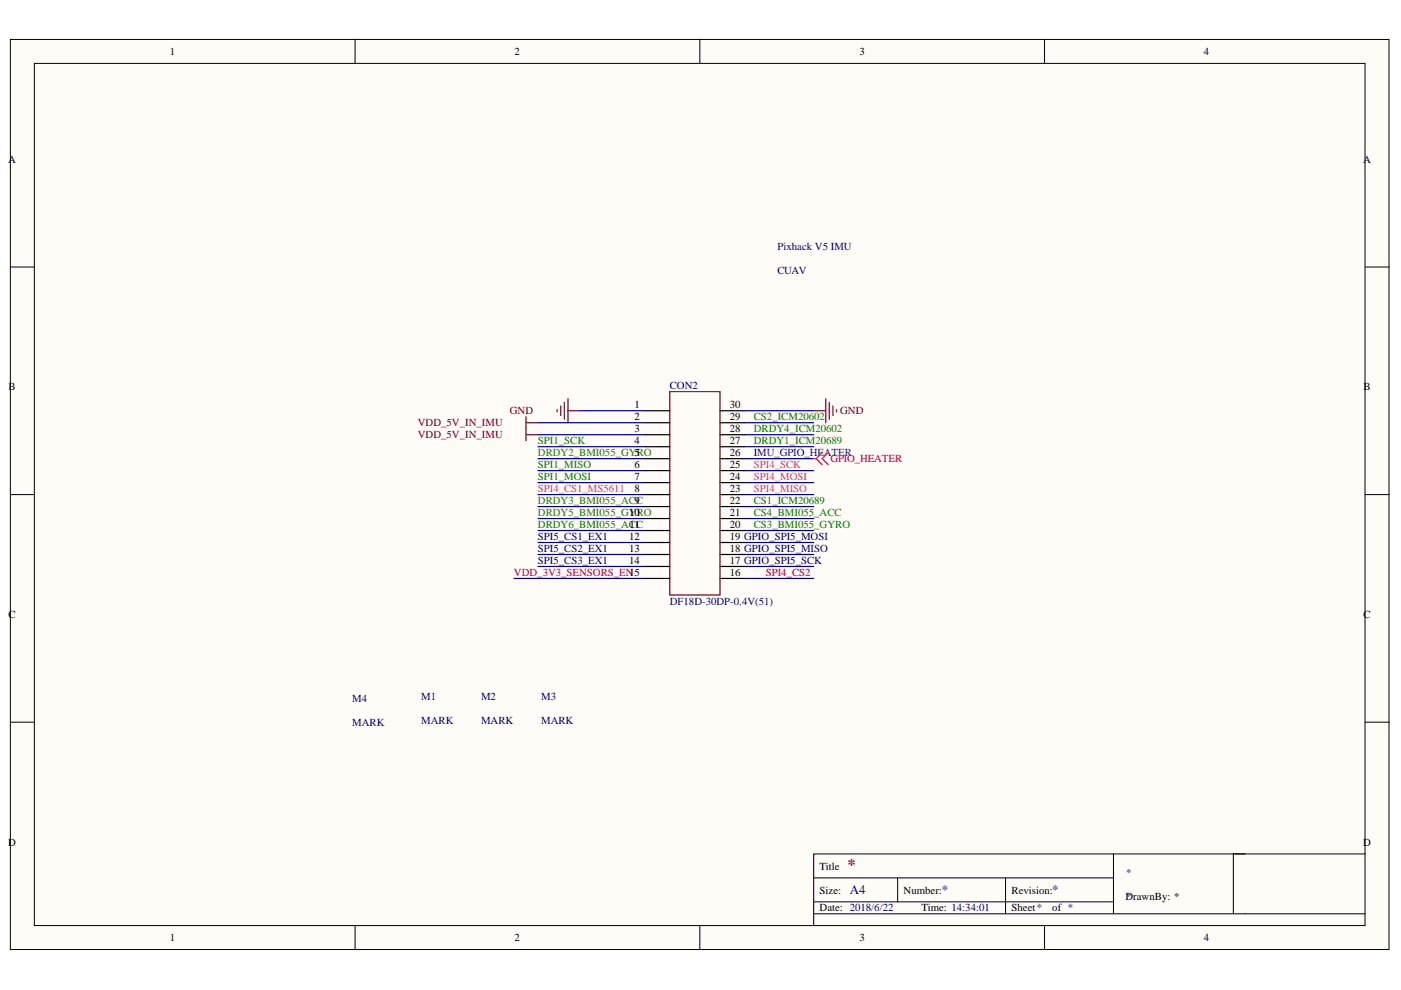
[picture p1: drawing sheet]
<svg xmlns="http://www.w3.org/2000/svg" width="297mm" height="210mm" viewBox="0 0 297 210" stroke-linecap="round" stroke-linejoin="round" font-family="sans-serif">
<defs><g id="words">
<text font-size="3.4" fill="#800000" x="179.7" y="184.4">*</text>
<g font-size="2.7" fill="#000080">
<text x="180.2" y="189.6">A4</text>
<text x="199.7" y="189.6">*</text>
<text x="223.1" y="189.6">*</text>
</g>
<g font-size="2.3">
<text x="36" y="11.7">1</text>
<text x="109.1" y="11.7">2</text>
<text x="182.2" y="11.7">3</text>
<text x="255.3" y="11.7">4</text>
<text x="1.7" y="34.5">A</text>
<text x="289" y="34.5">A</text>
<text x="1.8" y="82.8">B</text>
<text x="289.1" y="82.8">B</text>
<text x="134.5" y="86.6">1</text>
<text x="134.5" y="89.1">2</text>
<text x="154.7" y="89.1">29</text>
<text x="154.7" y="86.6">30</text>
<text x="134.5" y="91.7">3</text>
<text x="134.5" y="94.2">4</text>
<text x="154.7" y="94.2">27</text>
<text x="154.7" y="91.7">28</text>
<text x="134.5" y="96.7">5</text>
<text x="134.5" y="99.3">6</text>
<text x="134.5" y="101.8">7</text>
<text x="154.7" y="101.8">24</text>
<text x="154.7" y="99.3">25</text>
<text x="154.7" y="96.7">26</text>
<text x="134.5" y="104.4">8</text>
<text x="134.5" y="106.9">9</text>
<text x="154.7" y="106.9">22</text>
<text x="154.7" y="104.4">23</text>
<text x="133.4" y="109.5">10</text>
<text x="133.5" y="112">11</text>
<text x="154.7" y="112">20</text>
<text x="154.7" y="109.5">21</text>
<text x="133.4" y="114.5">12</text>
<text x="133.4" y="117.1">13</text>
<text x="133.4" y="119.6">14</text>
<text x="154.7" y="119.6">17 GPIO_SPI5_SCK</text>
<text x="154.7" y="117.1">18 GPIO_SPI5_MISO</text>
<text x="154.7" y="114.5">19 GPIO_SPI5_MOSI</text>
<text x="154.7" y="122.1">16</text>
<text x="1.8" y="131.1">C</text>
<text x="289.1" y="131.1">C</text>
<text x="1.7" y="179.3">D</text>
<text x="289" y="179.3">D</text>
<text x="173.8" y="184.4">Title</text>
<text x="173.8" y="189.5">Size:</text>
<text x="191.6" y="189.5">Number:</text>
<text x="214.5" y="189.5">Revision:</text>
<text x="238.6" y="190.7">DrawnBy: *</text>
<text x="173.8" y="193.3">Date: 2018/6/22</text>
<text x="195.4" y="193.3">Time: 14:34:01</text>
<text x="214.5" y="193.3">Sheet*</text>
<text x="223.1" y="193.3">of *</text>
<text x="36" y="199.6">1</text>
<text x="109.1" y="199.6">2</text>
<text x="182.2" y="199.6">3</text>
<text x="255.3" y="199.6">4</text>
</g>
<g font-size="2.3" fill="#000080">
<text x="164.9" y="53">Pixhack V5 IMU</text>
<text x="164.9" y="58">CUAV</text>
<text x="142" y="82.5">CON2</text>
<text x="114" y="114.5">SPI5_CS1_EX1</text>
<text x="114" y="117.1">SPI5_CS2_EX1</text>
<text x="114" y="119.6">SPI5_CS3_EX1</text>
<text x="142" y="128.2">DF18D-30DP-0.4V(51)</text>
<text x="74.7" y="148.8">M4</text>
<text x="89.3" y="148.5">M1</text>
<text x="102" y="148.5">M2</text>
<text x="114.7" y="148.5">M3</text>
<text x="74.7" y="153.9">MARK</text>
<text x="89.3" y="153.6">MARK</text>
<text x="102" y="153.6">MARK</text>
<text x="114.7" y="153.6">MARK</text>
<text x="238.6" y="185.7">*</text>
<text x="238.6" y="190.7">*</text>
</g>
<g font-size="2.3" fill="#800000">
<text x="108.1" y="87.9">GND</text>
<text x="178.1" y="87.9">GND</text>
<text x="88.6" y="92.9">VDD_5V_IN_IMU</text>
<text x="88.6" y="90.4">VDD_5V_IN_IMU</text>
</g>
<g font-size="2.3" fill="#008000">
<text x="159.8" y="89.1">CS2_ICM20602</text>
<text x="114" y="94.2">SPI1_SCK</text>
<text x="159.8" y="94.2">DRDY1_ICM20689</text>
<text x="159.8" y="91.7">DRDY4_ICM20602</text>
<text x="114" y="99.3">SPI1_MISO</text>
<text x="114" y="101.8">SPI1_MOSI</text>
<text x="159.8" y="106.9">CS1_ICM20689</text>
<text x="114" y="112">DRDY6_BMI055_ACC</text>
<text x="159.8" y="112">CS3_BMI055_GYRO</text>
<text x="159.8" y="109.5">CS4_BMI055_ACC</text>
</g>
<g font-size="2.3" fill="#360">
<text x="114" y="96.7">DRDY2_BMI055_GYRO</text>
<text x="114" y="106.9">DRDY3_BMI055_ACC</text>
<text x="114" y="109.5">DRDY5_BMI055_GYRO</text>
</g>
<text font-size="2.3" fill="#0000bf" x="159.8" y="96.7">IMU_GPIO_HEATER</text>
<g font-size="2.3" fill="#bf00bf">
<text x="159.8" y="101.8">SPI4_MOSI</text>
<text x="159.8" y="99.3">SPI4_SCK</text>
<text x="114" y="104.4">SPI4_CS1_MS5611</text>
<text x="159.8" y="104.4">SPI4_MISO</text>
</g>
<g font-size="2.3" fill="#f00">
<text x="176.1" y="98">GPIO_HEATER</text>
<text x="109" y="122.1">VDD_3V3_SENSORS_EN15</text>
</g>
<text font-size="2.3" fill="#bf0000" x="162.4" y="122.1">SPI4_CS2</text>
</g></defs>
<g fill="#fffcf8" stroke="#000" stroke-width=".21">
<path d="M2.2 8.4h292.3v192.9h-292.3z"/>
<path d="M7.3 13.4h282.1v182.8h-282.1z"/>
</g>
<g fill="none" stroke="#000" stroke-width=".21">
<path d="M75.3 8.4v5M148.4 8.4v5M221.5 8.4v5M2.2 56.6h5.1M289.5 56.6h5M2.2 104.9h5.1M289.5 104.9h5M2.2 153.1h5.1M289.5 153.1h5M75.3 196.3v5.1M148.4 196.3v5.1M172.5 186.1h63.6"/>
<path d="M172.5 193.8h117M172.5 191.2h63.6M190.3 186.1v5.1M213.2 186.1v7.7M221.5 196.3v5.1M236.1 181.1v12.7M264 181.1h-91.5v15.2M289.5 181.1h-28v12.7"/>
</g>
<g fill="none" stroke="#800000" stroke-width=".25">
<path d="M111.5 88.4v5M111.5 92.2h2.6M111.5 89.6h2.6M118.1 86.8v.5M118.9 86.1v2M119.6 85.3v3.6M120.4 84.6v5M120.4 87.1h2.6M142 83h10.6v43.1h-10.6zM172.5 87.1h2.6M175.1 84.6v5M175.8 85.3v3.6"/>
<path d="M176.6 86.1v2M177.4 86.8v.5"/>
</g>
<g fill="none" stroke="#000080" stroke-width=".25">
<path d="M114.1 92.2h22.8M114.1 94.7h22.8M114.1 97.2h22.8M114.1 99.8h22.8M114.1 89.6h22.8M123 87.1h13.9M157.8 92.2h14.7M157.8 94.7h14.7M157.8 97.2h14.7M157.8 99.8h14.7M157.8 89.6h14.7M157.8 87.1h14.7"/>
<path d="M114.1 102.3h22.8M114.1 104.9h22.8M114.1 107.4h22.8M114.1 109.9h22.8M114.1 112.5h22.8M114.1 115h22.8M114.1 117.6h22.8M157.8 102.3h14.7M157.8 104.9h14.7M157.8 107.4h14.7M157.8 109.9h14.7M157.8 112.5h14.7"/>
<path d="M157.8 115h14.7M157.8 117.6h14.7M109 122.6h27.9M114.1 120.1h22.8M157.8 122.6h14.7M157.8 120.1h14.7"/>
</g>
<path d="M172.5 97.2h.5M173 97.2l1.3 1.3M174.3 96l-1.3 1.2M175.6 96l-1.3 1.2 1.3 1.3" fill="none" stroke="#f00" stroke-width=".25"/>
<g fill="none" stroke="#000" stroke-width=".25">
<path d="M136.9 87.1h5.1M136.9 89.6h5.1M136.9 92.2h5.1M136.9 94.7h5.1M136.9 97.2h5.1M136.9 99.8h5.1M152.7 87.1h5.1M152.7 89.6h5.1M152.7 92.2h5.1M152.7 94.7h5.1M152.7 97.2h5.1M152.7 99.8h5.1"/>
<path d="M136.9 102.3h5.1M136.9 104.9h5.1M136.9 107.4h5.1M136.9 109.9h5.1M136.9 112.5h5.1M136.9 115h5.1M136.9 117.6h5.1M152.7 102.3h5.1M152.7 104.9h5.1M152.7 107.4h5.1M152.7 109.9h5.1M152.7 112.5h5.1"/>
<path d="M152.7 115h5.1M152.7 117.6h5.1M136.9 120.1h5.1M136.9 122.6h5.1M152.7 120.1h5.1M152.7 122.6h5.1"/>
</g>
<use href="#words"/>
</svg>
